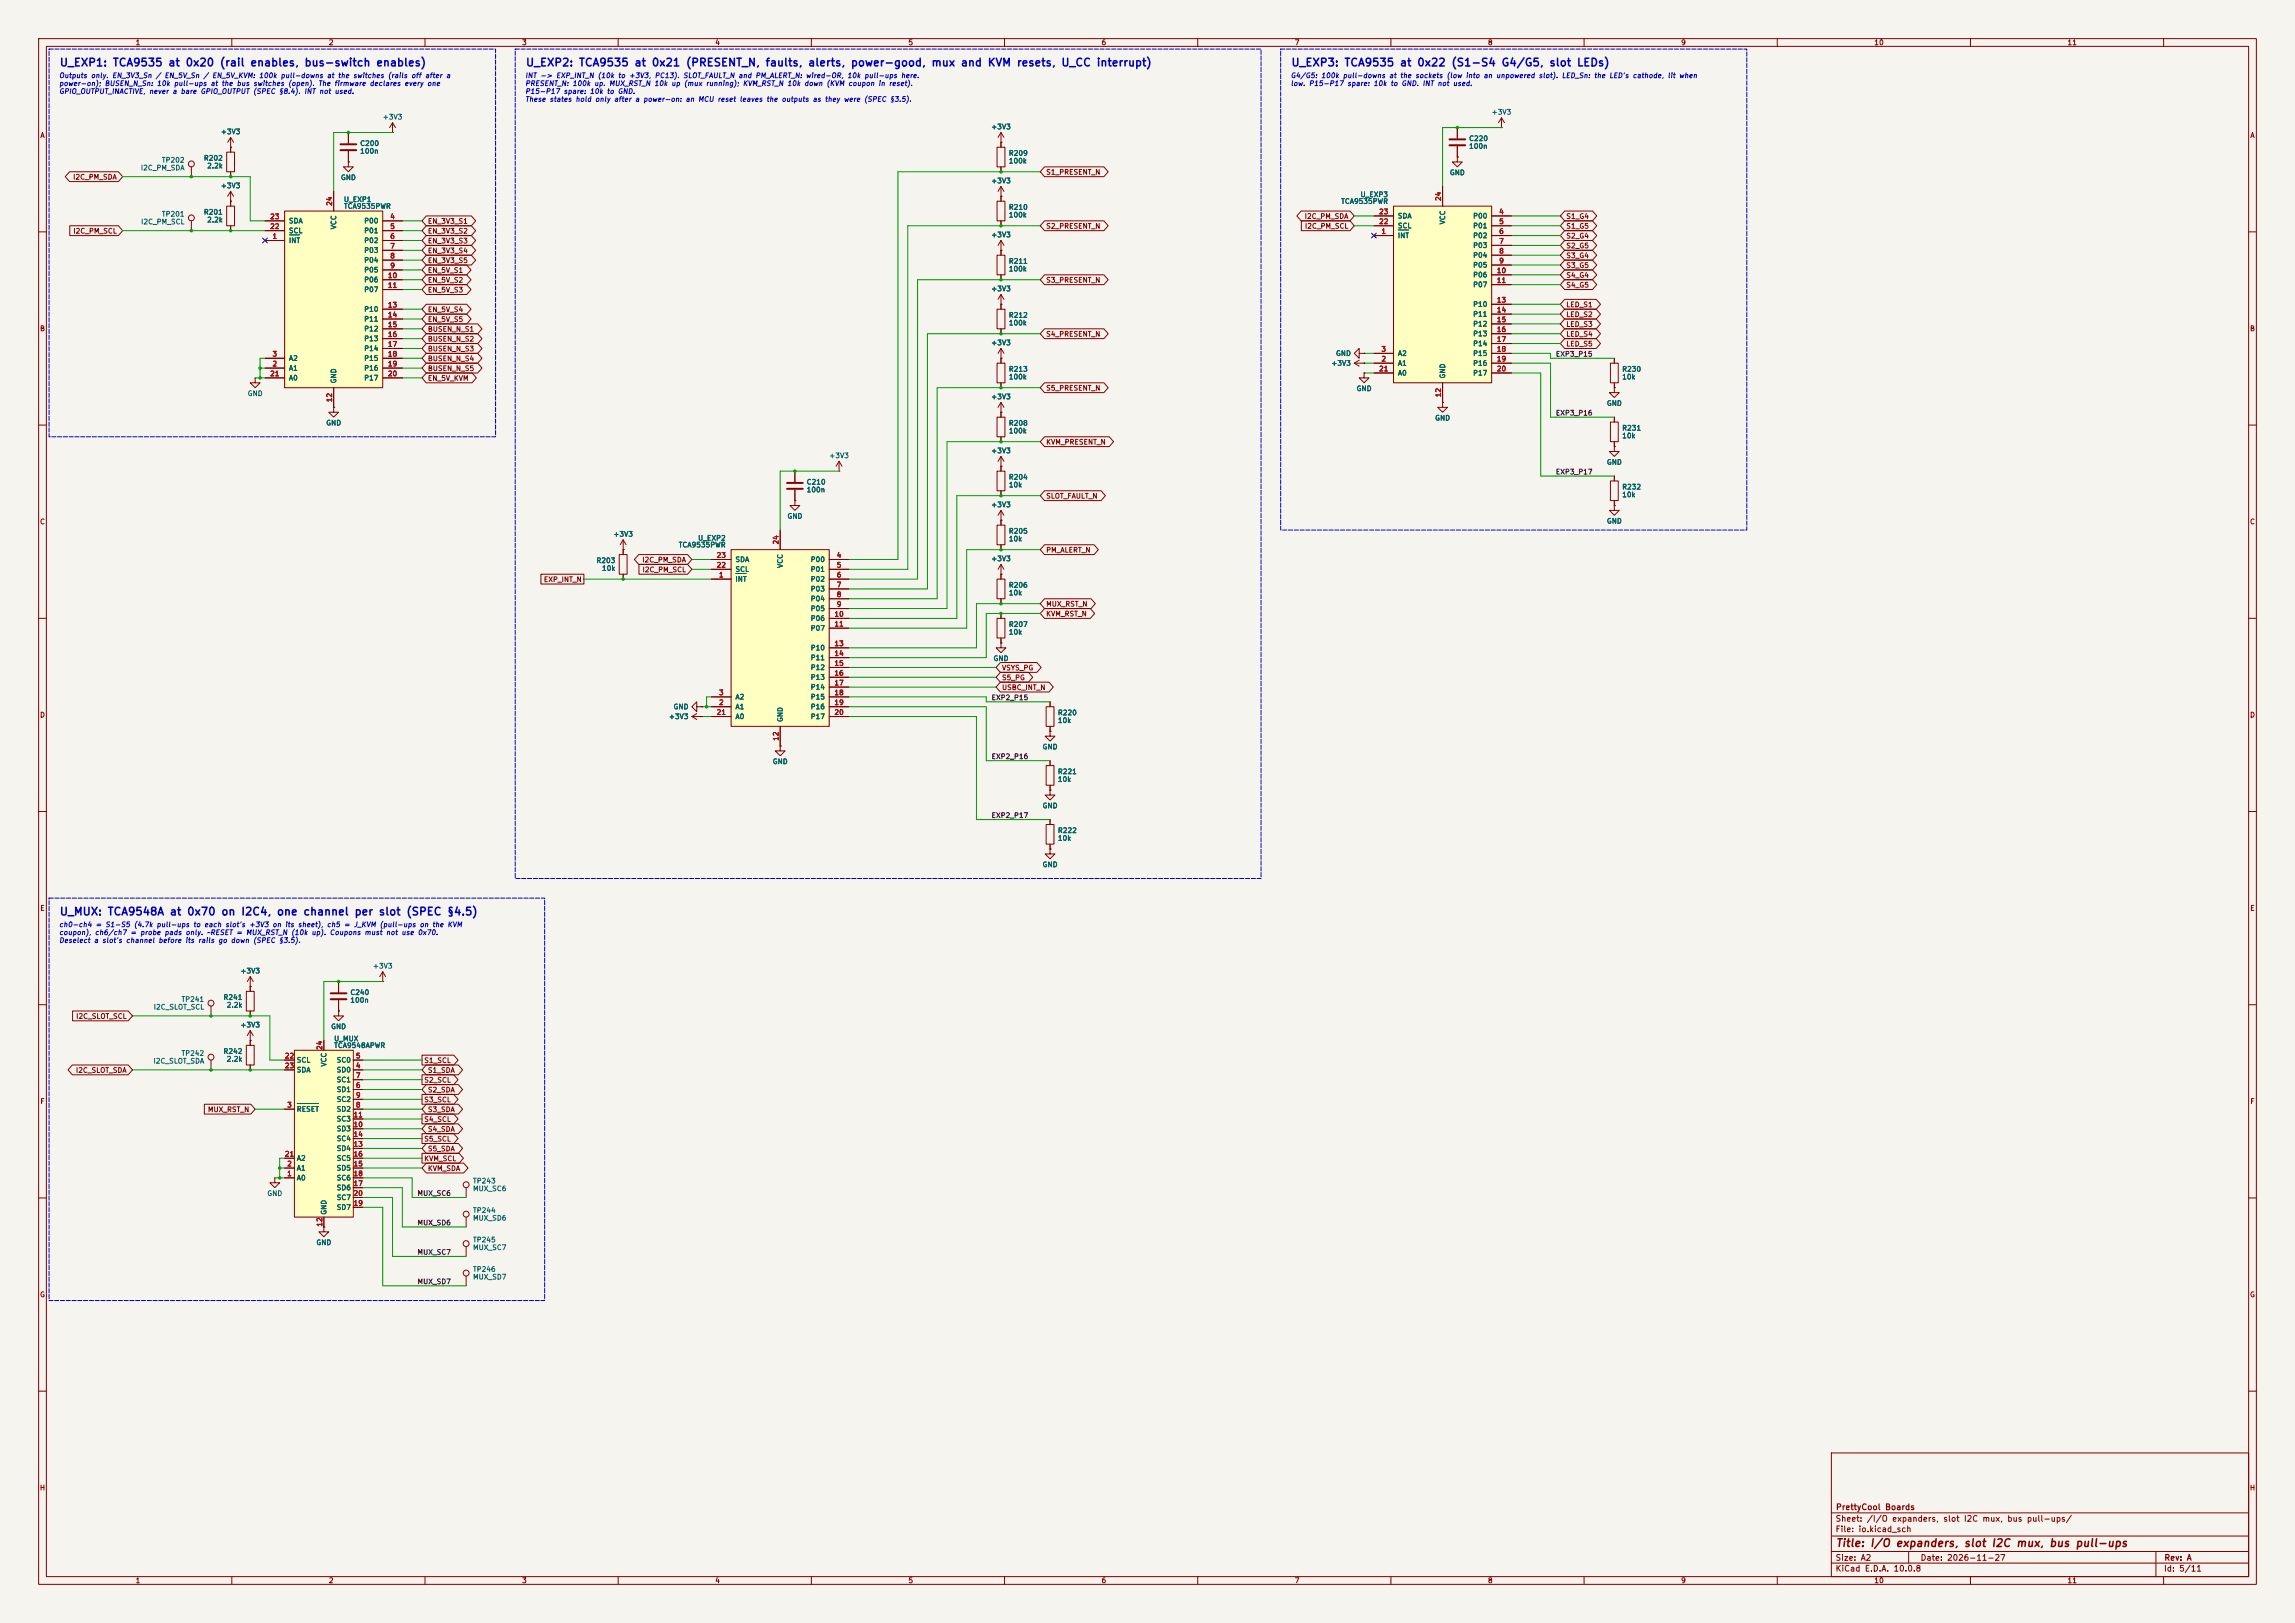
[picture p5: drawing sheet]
<svg xmlns="http://www.w3.org/2000/svg" width="594mm" height="420mm" viewBox="0 0 594 420" stroke-linecap="round" stroke-linejoin="round" font-family="sans-serif">
<defs><g id="words">
<g font-size="2" fill="#0000c2">
<text x="15.3" y="17.7">U_EXP1: TCA9535 at 0x20 (rail enables, bus-switch enables)</text>
<text x="136" y="17.7">U_EXP2: TCA9535 at 0x21 (PRESENT_N, faults, alerts, power-good, mux and KVM resets, U_CC interrupt)</text>
<text x="334.1" y="17.7">U_EXP3: TCA9535 at 0x22 (S1-S4 G4/G5, slot LEDs)</text>
<text x="15.3" y="237.4">U_MUX: TCA9548A at 0x70 on I2C4, one channel per slot (SPEC §4.5)</text>
</g>
<text font-size="2" fill="#840000" x="475" y="400.8">Title: I/O expanders, slot I2C mux, bus pull-ups</text>
<g font-size="1.5" fill="#840000">
<text x="475" y="394.1">Sheet: /I/O expanders, slot I2C mux, bus pull-ups/</text>
<text x="475.1" y="391.1">PrettyCool Boards</text>
<text x="475" y="396.8">File: io.kicad_sch</text>
<text x="475" y="407">KiCad E.D.A. 10.0.8</text>
<text x="475" y="404.2">Size: A2</text>
<text x="497" y="404.2">Date: 2026-11-27</text>
<text x="560" y="407">Id: 5/11</text>
<text x="560.1" y="404.2">Rev: A</text>
</g>
<g font-size="1.3" fill="#840000">
<text x="35" y="12">1</text>
<text x="85" y="12">2</text>
<text x="135" y="12">3</text>
<text x="185" y="12">4</text>
<text x="235" y="12">5</text>
<text x="285" y="12">6</text>
<text x="335" y="12">7</text>
<text x="385" y="12">8</text>
<text x="435" y="12">9</text>
<text x="485" y="12">10</text>
<text x="535" y="12">11</text>
<text x="10.3" y="36">A</text>
<text x="582.3" y="36">A</text>
<text x="18.8" y="46.8">I2C_PM_SDA</text>
<text x="270.6" y="45.5">S1_PRESENT_N</text>
<text x="110.6" y="58.2">EN_3V3_S1</text>
<text x="270.6" y="59.5">S2_PRESENT_N</text>
<text x="337.6" y="56.9">I2C_PM_SDA</text>
<text x="337.6" y="59.5">I2C_PM_SCL</text>
<text x="405.3" y="59.5">S1_G5</text>
<text x="405.3" y="56.9">S1_G4</text>
<text x="18.8" y="60.7">I2C_PM_SCL</text>
<text x="110.6" y="60.7">EN_3V3_S2</text>
<text x="110.6" y="63.3">EN_3V3_S3</text>
<text x="110.6" y="65.8">EN_3V3_S4</text>
<text x="405.3" y="64.6">S2_G5</text>
<text x="405.3" y="62">S2_G4</text>
<text x="110.6" y="68.4">EN_3V3_S5</text>
<text x="110.6" y="70.9">EN_5V_S1</text>
<text x="405.3" y="67.1">S3_G4</text>
<text x="405.3" y="69.6">S3_G5</text>
<text x="110.6" y="73.4">EN_5V_S2</text>
<text x="110.6" y="76">EN_5V_S3</text>
<text x="270.6" y="73.4">S3_PRESENT_N</text>
<text x="405.3" y="72.2">S4_G4</text>
<text x="405.3" y="74.7">S4_G5</text>
<text x="110.6" y="83.6">EN_5V_S5</text>
<text x="110.6" y="81.1">EN_5V_S4</text>
<text x="405.3" y="79.8">LED_S1</text>
<text x="405.3" y="82.3">LED_S2</text>
<text x="10.2" y="86">B</text>
<text x="110.6" y="88.7">BUSEN_N_S2</text>
<text x="110.6" y="86.1">BUSEN_N_S1</text>
<text x="270.6" y="87.4">S4_PRESENT_N</text>
<text x="405.3" y="84.9">LED_S3</text>
<text x="405.3" y="87.4">LED_S4</text>
<text x="405.3" y="90">LED_S5</text>
<text x="582.2" y="86">B</text>
<text x="110.6" y="93.8">BUSEN_N_S4</text>
<text x="110.6" y="91.2">BUSEN_N_S3</text>
<text x="110.6" y="98.8">EN_5V_KVM</text>
<text x="110.6" y="96.3">BUSEN_N_S5</text>
<text x="270.6" y="101.4">S5_PRESENT_N</text>
<text x="270.6" y="115.4">KVM_PRESENT_N</text>
<text x="270.6" y="129.3">SLOT_FAULT_N</text>
<text x="10.2" y="136">C</text>
<text x="582.2" y="136">C</text>
<text x="270.6" y="143.3">PM_ALERT_N</text>
<text x="166.1" y="145.8">I2C_PM_SDA</text>
<text x="166.2" y="148.4">I2C_PM_SCL</text>
<text x="140.6" y="150.9">EXP_INT_N</text>
<text x="270.6" y="159.8">KVM_RST_N</text>
<text x="270.6" y="157.3">MUX_RST_N</text>
<text x="259.2" y="173.8">VSYS_PG</text>
<text x="259.2" y="178.9">USBC_INT_N</text>
<text x="259.2" y="176.3">S5_PG</text>
<text x="10.2" y="186">D</text>
<text x="582.2" y="186">D</text>
<text x="10.3" y="236">E</text>
<text x="582.3" y="236">E</text>
<text x="19.6" y="263.9">I2C_SLOT_SCL</text>
<text x="109.7" y="275.4">S1_SCL</text>
<text x="19.5" y="277.9">I2C_SLOT_SDA</text>
<text x="109.7" y="280.5">S2_SCL</text>
<text x="110.6" y="277.9">S1_SDA</text>
<text x="10.3" y="286">F</text>
<text x="109.7" y="285.5">S3_SCL</text>
<text x="110.6" y="283">S2_SDA</text>
<text x="582.3" y="286">F</text>
<text x="53.7" y="288.1">MUX_RST_N</text>
<text x="109.7" y="290.6">S4_SCL</text>
<text x="110.6" y="293.2">S4_SDA</text>
<text x="110.6" y="288.1">S3_SDA</text>
<text x="109.7" y="295.7">S5_SCL</text>
<text x="110.6" y="298.2">S5_SDA</text>
<text x="109.7" y="300.8">KVM_SCL</text>
<text x="110.6" y="303.3">KVM_SDA</text>
<text x="10.2" y="336">G</text>
<text x="582.2" y="336">G</text>
<text x="10.2" y="386">H</text>
<text x="582.2" y="386">H</text>
<text x="35" y="410">1</text>
<text x="85" y="410">2</text>
<text x="135" y="410">3</text>
<text x="185" y="410">4</text>
<text x="235" y="410">5</text>
<text x="285" y="410">6</text>
<text x="335" y="410">7</text>
<text x="385" y="410">8</text>
<text x="435" y="410">9</text>
<text x="485" y="410">10</text>
<text x="535" y="410">11</text>
</g>
<g font-size="1.3" fill="#0000c2">
<text x="15.2" y="20.5">Outputs only.</text>
<text x="15.2" y="22.6">power-on); BUSEN_N_Sn: 10k pull-ups at the bus switches (open).</text>
<text x="28.9" y="20.5">EN_3V3_Sn / EN_5V_Sn / EN_5V_KVM: 100k pull-downs at the switches (rails off after a</text>
<text x="82.2" y="22.6">The firmware declares every one</text>
<text x="135.8" y="20.5">INT -&gt; EXP_INT_N (10k to +3V3,</text>
<text x="135.8" y="22.6">PRESENT_N: 100k up.</text>
<text x="157.5" y="22.6">MUX_RST_N 10k up (mux running); KVM_RST_N 10k down (KVM coupon in reset).</text>
<text x="169.3" y="20.5">PC13).</text>
<text x="176.7" y="20.5">SLOT_FAULT_N and PM_ALERT_N: wired-OR,</text>
<text x="219.1" y="20.5">10k pull-ups here.</text>
<text x="333.9" y="20.5">G4/G5: 100k pull-downs at the sockets (low into an unpowered slot).</text>
<text x="333.9" y="22.6">low.</text>
<text x="338.6" y="22.6">P15-P17 spare: 10k to GND.</text>
<text x="368" y="22.6">INT not used.</text>
<text x="404.1" y="20.5">LED_Sn: the LED's cathode,</text>
<text x="431.5" y="20.5">lit when</text>
<text x="15.2" y="24.6">GPIO_OUTPUT_INACTIVE,</text>
<text x="38.4" y="24.6">never a bare GPIO_OUTPUT (SPEC §8.4).</text>
<text x="78.6" y="24.6">INT not used.</text>
<text x="135.8" y="24.6">P15-P17 spare: 10k to GND.</text>
<text x="135.8" y="26.6">These states hold only after a power-on: an MCU reset leaves the outputs as they were (SPEC §3.5).</text>
<text x="15.2" y="240.2">ch0-ch4 = S1-S5 (4.7k pull-ups to each slot's +3V3 on its sheet),</text>
<text x="15.2" y="242.3">coupon),</text>
<text x="15.2" y="244.3">Deselect a slot's channel before its rails go down (SPEC §3.5).</text>
<text x="24.4" y="242.3">ch6/ch7 = probe pads only.</text>
<text x="53.4" y="242.3">~RESET = MUX_RST_N (10k up).</text>
<text x="84.5" y="240.2">ch5 = J_KVM (pull-ups on the KVM</text>
<text x="85.2" y="242.3">Coupons must not use 0x70.</text>
</g>
<g font-size="1.3" fill="#006464">
<text x="386" y="30">+3V3</text>
<text x="57" y="35">+3V3</text>
<text x="98.9" y="31.2">+3V3</text>
<text x="256.4" y="33.8">+3V3</text>
<text x="52.6" y="41.9">R202</text>
<text x="93.1" y="38.1">C200</text>
<text x="93.1" y="40.1">100n</text>
<text x="261" y="40.6">R209</text>
<text x="380.1" y="36.8">C220</text>
<text x="380.1" y="38.8">100n</text>
<text x="36.3" y="44.4">I2C_PM_SDA</text>
<text x="41.8" y="42.4">TP202</text>
<text x="53.5" y="43.9">2.2k</text>
<text x="88.1" y="46.9">GND</text>
<text x="256.4" y="47.7">+3V3</text>
<text x="261" y="42.6">100k</text>
<text x="375.1" y="45.6">GND</text>
<text x="57" y="49">+3V3</text>
<text x="88.9" y="52.6">U_EXP1</text>
<text x="347" y="53.1">TCA9535PWR</text>
<text x="352" y="51.3">U_EXP3</text>
<text x="36.4" y="58.4">I2C_PM_SCL</text>
<text x="41.8" y="56.4">TP201</text>
<text x="52.6" y="55.8">R201</text>
<text x="53.5" y="57.8">2.2k</text>
<text x="74.6" y="58.1">SDA</text>
<text x="87.3" y="59.5" transform="rotate(-90 87.3 59.5)">VCC</text>
<text x="88.9" y="54.3">TCA9535PWR</text>
<text x="94.1" y="58.1">P00</text>
<text x="261" y="54.6">R210</text>
<text x="261" y="56.6">100k</text>
<text x="361.7" y="59.4">SCL</text>
<text x="361.7" y="56.8">SDA</text>
<text x="374.3" y="58.2" transform="rotate(-90 374.3 58.2)">VCC</text>
<text x="381.1" y="56.8">P00</text>
<text x="381.1" y="59.4">P01</text>
<text x="74.6" y="63.2">INT</text>
<text x="74.6" y="60.7">SCL</text>
<text x="94.1" y="60.7">P01</text>
<text x="94.1" y="63.2">P02</text>
<text x="94.1" y="65.7">P03</text>
<text x="256.4" y="61.7">+3V3</text>
<text x="361.7" y="61.9">INT</text>
<text x="381.1" y="61.9">P02</text>
<text x="381.1" y="64.5">P03</text>
<text x="94.1" y="68.3">P04</text>
<text x="94.1" y="70.8">P05</text>
<text x="261" y="68.5">R211</text>
<text x="261" y="70.5">100k</text>
<text x="381.1" y="67">P04</text>
<text x="381.1" y="69.5">P05</text>
<text x="94.1" y="73.4">P06</text>
<text x="94.1" y="75.9">P07</text>
<text x="256.4" y="75.7">+3V3</text>
<text x="381.1" y="72.1">P06</text>
<text x="381.1" y="74.6">P07</text>
<text x="94.1" y="81">P10</text>
<text x="94.1" y="83.5">P11</text>
<text x="261" y="82.5">R212</text>
<text x="381.1" y="79.7">P10</text>
<text x="381.1" y="82.2">P11</text>
<text x="94.1" y="86.1">P12</text>
<text x="94.1" y="88.6">P13</text>
<text x="256.4" y="89.6">+3V3</text>
<text x="261" y="84.5">100k</text>
<text x="381.1" y="84.8">P12</text>
<text x="381.1" y="87.3">P13</text>
<text x="381.1" y="89.9">P14</text>
<text x="74.6" y="93.7">A2</text>
<text x="94.1" y="91.1">P14</text>
<text x="94.1" y="93.7">P15</text>
<text x="344.4" y="94.9">+3V3</text>
<text x="345.7" y="92.4">GND</text>
<text x="361.7" y="94.9">A1</text>
<text x="361.7" y="92.4">A2</text>
<text x="381.1" y="92.4">P15</text>
<text x="381.1" y="94.9">P16</text>
<text x="74.6" y="96.2">A1</text>
<text x="74.6" y="98.8">A0</text>
<text x="87.3" y="99.3" transform="rotate(-90 87.3 99.3)">GND</text>
<text x="94.1" y="96.2">P16</text>
<text x="94.1" y="98.8">P17</text>
<text x="261" y="96.5">R213</text>
<text x="261" y="98.5">100k</text>
<text x="351" y="101.5">GND</text>
<text x="361.7" y="97.5">A0</text>
<text x="374.3" y="98.1" transform="rotate(-90 374.3 98.1)">GND</text>
<text x="381.1" y="97.5">P17</text>
<text x="419.7" y="96.5">R230</text>
<text x="419.7" y="98.5">10k</text>
<text x="64" y="102.8">GND</text>
<text x="256.4" y="103.6">+3V3</text>
<text x="415.8" y="105.3">GND</text>
<text x="84.3" y="110.4">GND</text>
<text x="261" y="110.5">R208</text>
<text x="261" y="112.5">100k</text>
<text x="371.3" y="109.1">GND</text>
<text x="419.7" y="111.7">R231</text>
<text x="419.7" y="113.7">10k</text>
<text x="214.5" y="118.9">+3V3</text>
<text x="256.4" y="117.6">+3V3</text>
<text x="208.7" y="125.7">C210</text>
<text x="261" y="124.4">R204</text>
<text x="415.8" y="120.6">GND</text>
<text x="208.7" y="127.7">100n</text>
<text x="256.4" y="131.6">+3V3</text>
<text x="261" y="126.4">10k</text>
<text x="419.7" y="127">R232</text>
<text x="419.7" y="129">10k</text>
<text x="203.7" y="134.5">GND</text>
<text x="415.8" y="135.8">GND</text>
<text x="158.6" y="139.2">+3V3</text>
<text x="175.5" y="142">TCA9535PWR</text>
<text x="180.6" y="140.2">U_EXP2</text>
<text x="261" y="138.4">R205</text>
<text x="261" y="140.4">10k</text>
<text x="154.2" y="146">R203</text>
<text x="155.7" y="148">10k</text>
<text x="190.2" y="148.3">SCL</text>
<text x="190.2" y="145.7">SDA</text>
<text x="202.9" y="147.1" transform="rotate(-90 202.9 147.1)">VCC</text>
<text x="209.7" y="145.7">P00</text>
<text x="209.7" y="148.3">P01</text>
<text x="256.4" y="145.5">+3V3</text>
<text x="190.2" y="150.8">INT</text>
<text x="209.7" y="150.8">P02</text>
<text x="209.7" y="153.4">P03</text>
<text x="209.7" y="155.9">P04</text>
<text x="261" y="152.4">R206</text>
<text x="261" y="154.4">10k</text>
<text x="209.7" y="158.4">P05</text>
<text x="209.7" y="161">P06</text>
<text x="209.7" y="163.5">P07</text>
<text x="261" y="162.5">R207</text>
<text x="261" y="164.5">10k</text>
<text x="209.7" y="168.6">P10</text>
<text x="209.7" y="171.1">P11</text>
<text x="209.7" y="173.7">P12</text>
<text x="257" y="171.4">GND</text>
<text x="209.7" y="176.2">P13</text>
<text x="209.7" y="178.8">P14</text>
<text x="174.2" y="183.8">GND</text>
<text x="190.2" y="183.8">A1</text>
<text x="190.2" y="181.3">A2</text>
<text x="209.7" y="181.3">P15</text>
<text x="209.7" y="183.8">P16</text>
<text x="273.7" y="185.4">R220</text>
<text x="173" y="186.4">+3V3</text>
<text x="190.2" y="186.4">A0</text>
<text x="202.9" y="187" transform="rotate(-90 202.9 187)">GND</text>
<text x="209.7" y="186.4">P17</text>
<text x="273.7" y="187.4">10k</text>
<text x="269.7" y="194.2">GND</text>
<text x="199.9" y="198">GND</text>
<text x="273.7" y="200.6">R221</text>
<text x="273.7" y="202.6">10k</text>
<text x="269.7" y="209.5">GND</text>
<text x="273.7" y="215.9">R222</text>
<text x="273.7" y="217.9">10k</text>
<text x="269.7" y="224.7">GND</text>
<text x="96.4" y="250.9">+3V3</text>
<text x="62.1" y="252.2">+3V3</text>
<text x="90.5" y="257.8">C240</text>
<text x="39.6" y="261.6">I2C_SLOT_SCL</text>
<text x="46.8" y="259.6">TP241</text>
<text x="57.7" y="259">R241</text>
<text x="58.6" y="261">2.2k</text>
<text x="90.5" y="259.8">100n</text>
<text x="62.1" y="266.2">+3V3</text>
<text x="85.6" y="266.6">GND</text>
<text x="86.3" y="269.7">U_MUX</text>
<text x="39.6" y="275.5">I2C_SLOT_SDA</text>
<text x="46.8" y="273.5">TP242</text>
<text x="57.7" y="273">R242</text>
<text x="58.6" y="275">2.2k</text>
<text x="76.7" y="275.3">SCL</text>
<text x="86.3" y="271.5">TCA9548APWR</text>
<text x="87" y="275.3">SC0</text>
<text x="76.7" y="277.8">SDA</text>
<text x="84.8" y="276.1" transform="rotate(-90 84.8 276.1)">VCC</text>
<text x="87" y="277.8">SD0</text>
<text x="87" y="280.4">SC1</text>
<text x="76.7" y="288">RESET</text>
<text x="87" y="282.9">SD1</text>
<text x="87" y="288">SD2</text>
<text x="87" y="285.4">SC2</text>
<text x="87" y="293.1">SD3</text>
<text x="87" y="290.5">SC3</text>
<text x="87" y="298.1">SD4</text>
<text x="87" y="295.6">SC4</text>
<text x="76.7" y="305.8">A0</text>
<text x="76.7" y="303.2">A1</text>
<text x="76.7" y="300.7">A2</text>
<text x="87" y="303.2">SD5</text>
<text x="87" y="300.7">SC5</text>
<text x="87" y="305.8">SC6</text>
<text x="69.1" y="309.8">GND</text>
<text x="87" y="308.3">SD6</text>
<text x="87" y="310.8">SC7</text>
<text x="122.3" y="306.5">TP243</text>
<text x="122.3" y="308.5">MUX_SC6</text>
<text x="84.8" y="314.5" transform="rotate(-90 84.8 314.5)">GND</text>
<text x="87" y="313.4">SD7</text>
<text x="122.3" y="314.2">TP244</text>
<text x="122.3" y="316.2">MUX_SD6</text>
<text x="81.8" y="322.5">GND</text>
<text x="122.3" y="321.8">TP245</text>
<text x="122.3" y="323.8">MUX_SC7</text>
<text x="122.3" y="329.4">TP246</text>
<text x="122.3" y="331.4">MUX_SD7</text>
</g>
<g font-size="1.3" fill="#a90000">
<text x="86.2" y="53.4" transform="rotate(-90 86.2 53.4)">24</text>
<text x="373.2" y="52.1" transform="rotate(-90 373.2 52.1)">24</text>
<text x="69.8" y="59.6">22</text>
<text x="69.8" y="57">23</text>
<text x="100.9" y="57">4</text>
<text x="100.9" y="59.6">5</text>
<text x="356.8" y="58.3">22</text>
<text x="356.8" y="55.7">23</text>
<text x="387.9" y="55.7">4</text>
<text x="387.9" y="58.3">5</text>
<text x="70.4" y="62.1">1</text>
<text x="100.9" y="62.1">6</text>
<text x="100.9" y="64.6">7</text>
<text x="357.4" y="60.8">1</text>
<text x="387.9" y="60.8">6</text>
<text x="387.9" y="63.4">7</text>
<text x="387.9" y="65.9">8</text>
<text x="100.9" y="67.2">8</text>
<text x="100.9" y="69.7">9</text>
<text x="387.3" y="71">10</text>
<text x="387.9" y="68.4">9</text>
<text x="100.3" y="72.3">10</text>
<text x="100.3" y="74.8">11</text>
<text x="387.3" y="73.5">11</text>
<text x="100.3" y="79.9">13</text>
<text x="100.3" y="82.4">14</text>
<text x="387.3" y="78.6">13</text>
<text x="387.3" y="81.1">14</text>
<text x="387.3" y="83.7">15</text>
<text x="100.3" y="85">15</text>
<text x="100.3" y="87.5">16</text>
<text x="387.3" y="86.2">16</text>
<text x="387.3" y="88.8">17</text>
<text x="70.4" y="95.1">2</text>
<text x="70.4" y="92.6">3</text>
<text x="100.3" y="90">17</text>
<text x="100.3" y="92.6">18</text>
<text x="100.3" y="95.1">19</text>
<text x="357.4" y="93.8">2</text>
<text x="357.4" y="91.3">3</text>
<text x="387.3" y="91.3">18</text>
<text x="387.3" y="93.8">19</text>
<text x="69.8" y="97.7">21</text>
<text x="100.3" y="97.7">20</text>
<text x="356.8" y="96.4">21</text>
<text x="387.3" y="96.4">20</text>
<text x="86.2" y="104.2" transform="rotate(-90 86.2 104.2)">12</text>
<text x="373.2" y="102.9" transform="rotate(-90 373.2 102.9)">12</text>
<text x="201.8" y="141" transform="rotate(-90 201.8 141)">24</text>
<text x="185.4" y="147.2">22</text>
<text x="185.4" y="144.6">23</text>
<text x="186" y="149.7">1</text>
<text x="216.4" y="144.6">4</text>
<text x="216.4" y="147.2">5</text>
<text x="216.4" y="149.7">6</text>
<text x="216.4" y="152.3">7</text>
<text x="216.4" y="154.8">8</text>
<text x="215.8" y="159.9">10</text>
<text x="216.4" y="157.3">9</text>
<text x="215.8" y="162.4">11</text>
<text x="215.8" y="167.5">13</text>
<text x="215.8" y="170">14</text>
<text x="215.8" y="172.6">15</text>
<text x="215.8" y="175.1">16</text>
<text x="215.8" y="177.7">17</text>
<text x="185.4" y="185.3">21</text>
<text x="186" y="182.7">2</text>
<text x="186" y="180.2">3</text>
<text x="215.8" y="180.2">18</text>
<text x="215.8" y="182.7">19</text>
<text x="215.8" y="185.3">20</text>
<text x="201.8" y="191.8" transform="rotate(-90 201.8 191.8)">12</text>
<text x="73.6" y="274.2">22</text>
<text x="83.7" y="271.8" transform="rotate(-90 83.7 271.8)">24</text>
<text x="92" y="274.2">5</text>
<text x="73.6" y="276.7">23</text>
<text x="92" y="276.7">4</text>
<text x="92" y="281.8">6</text>
<text x="92" y="279.3">7</text>
<text x="74.2" y="286.9">3</text>
<text x="92" y="286.9">8</text>
<text x="92" y="284.3">9</text>
<text x="91.4" y="292">10</text>
<text x="91.4" y="289.4">11</text>
<text x="73.6" y="299.6">21</text>
<text x="91.4" y="297">13</text>
<text x="91.4" y="294.5">14</text>
<text x="91.4" y="299.6">16</text>
<text x="74.2" y="304.7">1</text>
<text x="74.2" y="302.1">2</text>
<text x="91.4" y="302.1">15</text>
<text x="91.4" y="304.7">18</text>
<text x="91.4" y="307.2">17</text>
<text x="91.4" y="309.7">20</text>
<text x="83.7" y="317.6" transform="rotate(-90 83.7 317.6)">12</text>
<text x="91.4" y="312.3">19</text>
</g>
<g font-size="1.3" fill="#0f0f0f">
<text x="402.6" y="92.6">EXP3_P15</text>
<text x="402.6" y="107.8">EXP3_P16</text>
<text x="402.6" y="123.1">EXP3_P17</text>
<text x="256.5" y="181.5">EXP2_P15</text>
<text x="256.5" y="196.7">EXP2_P16</text>
<text x="256.5" y="212">EXP2_P17</text>
<text x="107.9" y="309.8">MUX_SC6</text>
<text x="107.9" y="317.4">MUX_SD6</text>
<text x="107.9" y="325">MUX_SC7</text>
<text x="107.9" y="332.6">MUX_SD7</text>
</g>
</g></defs>
<path d="M0 0h594v420h-594z" fill="#f5f4ef" stroke="#f5f4ef" stroke-width=".26"/>
<g fill="none" stroke="#840000" stroke-width=".26">
<path d="M10 10h574v400h-574zM12 12h570v396h-570zM60 10v2M110 10v2M160 10v2M210 10v2M260 10v2M310 10v2M360 10v2M410 10v2M460 10v2M510 10v2"/>
<path d="M560 10v2M58.7 39.4h2v5.1h-2zM59.7 38.1h.1M59.7 35.6v3.8M59.7 35.6l-.8 1.2M59.7 35.6l.8 1.2M90.2 34.3v2.8M90.2 39.1v2.8M49.5 43.2v2.5M49.5 57.2v2.5M59.7 52.1h.1M59.7 44.5v1.2"/>
<path d="M59.7 49.5v2.6M59.7 49.5l-.8 1.3M59.7 49.5l.8 1.3M90.2 41.9v1.3h1.2l-1.2 1.3-1.3-1.3h1.3M90.2 41.9h.1M10 60h2M259.1 78.7v1.3M582 60h2M66 97.8v1.3h1.3l-1.3 1.2-1.2-1.2h1.2M66 97.8h.1M258.1 80h2v5.1h-2zM258.1 94h2v5.1h-2z"/>
<path d="M259.1 85.1v1.3M259.1 92.7v1.3M259.1 99.1v1.2M10 110h2M217.2 119.4l-.8 1.3M217.2 119.4l.7 1.3M217.2 119.4v2.5M582 110h2M161.3 139.7v3.8M161.3 139.7l-.8 1.3M161.3 139.7l.8 1.3M205.7 121.9v2.8"/>
<path d="M205.7 126.7v2.8M217.2 121.9h.1M258.1 121.9h2v5.1h-2zM258.1 135.9h2v5.1h-2zM259.1 134.6h.1M259.1 120.7v1.2M259.1 127v1.3M259.1 132.1v3.8M259.1 132.1l-.8 1.3M259.1 132.1l.7 1.3M160.3 143.5h2v5.1h-2zM161.3 142.2h.1"/>
<path d="M161.3 148.6v1.3M259.1 141v1.2M259.1 158.8v1.2M10 160h2M258.1 160h2v5.1h-2zM259.1 166.4v1.2h1.2l-1.2 1.3-1.3-1.3h1.3M259.1 166.4h.1M259.1 165.1v1.3M582 160h2M10 210h2M270.8 213.4h2v5h-2zM271.8 219.7v1.3h1.2l-1.2 1.3-1.3-1.3h1.3"/>
<path d="M271.8 219.7h.1M271.8 212.1v1.3M271.8 218.4v1.3M582 210h2M63.8 256.5h2v5.1h-2zM64.8 255.3v1.2M10 260h2M54.6 260.4v2.5M54.6 274.3v2.6M63.8 270.5h2v5.1h-2zM64.8 269.2h.1M64.8 261.6v1.3"/>
<path d="M64.8 266.7v3.8M64.8 275.6v1.3M64.8 266.7l-.8 1.3M64.8 266.7l.7 1.3M582 260h2M10 310h2M582 310h2M10 360h2M474 376h108v32h-108zM582 360h2M474 397.5h108M474 391.5h108"/>
<path d="M60 408v2M110 408v2M160 408v2M210 408v2M260 408v2M310 408v2M360 408v2M410 408v2M460 408v2M474 404.5h108M474 401.5h108M494 401.5v3"/>
<path d="M510 408v2M558 401.5v6.5M560 408v2"/>
<circle cx="49.5" cy="56.4" r=".76"/>
<circle cx="49.5" cy="42.4" r=".76"/>
<circle cx="54.6" cy="259.6" r=".76"/>
<circle cx="54.6" cy="273.6" r=".76"/>
</g>
<path d="M88.1 37.3h4.1M88.1 38.9h4.1M203.7 125h4.1M203.7 126.5h4.1" fill="none" stroke="#840000" stroke-width=".51"/>
<path d="M189.2 142.2h25.4v45.8h-25.4z" fill="#ffffc2"/>
<g fill="none" stroke="#840000" stroke-width=".26">
<path d="M101.6 34.3h.1M101.6 31.8l-.8 1.2M101.6 31.8l.8 1.2M101.6 31.8v2.5M258.1 38.1h2v5.1h-2zM259.1 36.8h.1M259.1 34.3v3.8M259.1 34.3l-.8 1.3M259.1 34.3l.7 1.3M58.7 53.3h2v5.1h-2zM59.7 52.1v1.2M59.7 58.4v1.3"/>
<path d="M258.1 52.1h2v5.1h-2zM259.1 50.8h.1M259.1 43.2v1.3M259.1 48.3v3.8M259.1 57.2v1.2M259.1 48.3l-.8 1.2M259.1 48.3l.7 1.2M258.1 66h2v5.1h-2zM259.1 64.8h.1M259.1 78.7h.1M259.1 62.2v3.8M259.1 71.1v1.3"/>
<path d="M259.1 76.2v2.5M259.1 62.2l-.8 1.3M259.1 62.2l.7 1.3M259.1 76.2l-.8 1.3M259.1 76.2l.7 1.3M259.1 92.7h.1M259.1 90.2v2.5M259.1 90.2l-.8 1.2M259.1 90.2l.7 1.2M258.1 108h2v5h-2zM259.1 106.7h.1M259.1 104.1v3.9"/>
<path d="M259.1 113v1.3M259.1 118.1v2.6M259.1 118.1l-.8 1.3M259.1 118.1l.7 1.3M259.1 104.1l-.8 1.3M259.1 104.1l.7 1.3M201.9 137.2v5M205.7 129.5v1.3h1.3l-1.3 1.3-1.2-1.3h1.2M205.7 129.5h.1M259.1 120.7h.1M184.1 149.9h5.1M184.1 144.8h5.1"/>
<path d="M184.1 147.3h5.1M189.2 142.2h25.4v45.8h-25.4zM214.6 149.9h5.1M214.6 144.8h5.1M214.6 147.3h5.1M214.6 152.4h5.1M214.6 154.9h5.1M214.6 157.5h5.1M214.6 160h5.1M214.6 162.6h5.1M214.6 167.6h5.1M214.6 170.2h5.1"/>
<path d="M214.6 172.7h5.1M214.6 175.3h5.1M214.6 177.8h5.1M184.1 182.9h5.1M184.1 180.3h5.1M184.1 185.4h5.1M201.9 188v5M214.6 182.9h5.1M214.6 180.3h5.1M214.6 185.4h5.1"/>
</g>
<path d="M190.5 148.4h2.6" fill="none" stroke="#006464" stroke-width=".26"/>
<path d="M73.7 54.6h25.4v45.7h-25.4z" fill="#ffffc2"/>
<g fill="none" stroke="#840000" stroke-width=".26">
<path d="M68.6 57.2h5.1M68.6 59.7h5.1M73.7 54.6h25.4v45.7h-25.4zM86.4 49.5v5.1M99.1 57.2h5M99.1 59.7h5M68.6 62.2h5.1M99.1 62.2h5M99.1 64.8h5M99.1 67.3h5M99.1 69.9h5M99.1 72.4h5"/>
<path d="M99.1 74.9h5M68.6 95.3h5.1M68.6 92.7h5.1M68.6 97.8h5.1M99.1 95.3h5M99.1 92.7h5M99.1 80h5M99.1 82.6h5M99.1 85.1h5M99.1 87.6h5M99.1 90.2h5M99.1 97.8h5"/>
<path d="M350.5 94l1.3 .7M350.5 94h2.6M351.8 93.2l-1.3 .8M353.1 94h.1M86.4 105.4v1.3h1.2l-1.2 1.3-1.3-1.3h1.3M86.4 105.4h.1M86.4 100.3v5.1M271.8 189.2v1.3h1.2l-1.2 1.3-1.3-1.3h1.3M271.8 189.2h.1M271.8 204.5v1.2h1.2l-1.2 1.3-1.3-1.3h1.3M271.8 204.5h.1"/>
</g>
<path d="M74.9 60.8h2.7" fill="none" stroke="#006464" stroke-width=".26"/>
<path d="M360.7 53.3h25.4v45.8h-25.4z" fill="#ffffc2"/>
<g fill="none" stroke="#840000" stroke-width=".26">
<path d="M377.2 33v2.8M377.2 37.8v2.8M388.6 33h.1M388.6 30.5l-.7 1.3M388.6 30.5l.8 1.3M388.6 30.5v2.5M355.6 55.9h5.1M355.6 58.4h5.1M360.7 53.3h25.4v45.8h-25.4zM373.4 48.3v5M377.2 40.6v1.3h1.3l-1.3 1.3-1.3-1.3h1.3M377.2 40.6h.1"/>
<path d="M386.1 55.9h5.1M386.1 58.4h5.1M355.6 61h5.1M386.1 61h5.1M386.1 63.5h5.1M386.1 66h5.1M386.1 68.6h5.1M386.1 71.1h5.1M386.1 73.7h5.1M386.1 78.7h5.1M351.8 91.4v-1.2l-1.3 1.2 1.3 1.3v-1.3h1.3M353.1 96.5v1.3h1.2l-1.2 1.3-1.3-1.3h1.3"/>
<path d="M353.1 96.5h.1M353.1 91.4h.1M355.6 94h5.1M355.6 91.4h5.1M355.6 96.5h5.1M373.4 99.1v5M386.1 94h5.1M386.1 91.4h5.1M386.1 81.3h5.1M386.1 83.8h5.1M386.1 86.4h5.1M386.1 88.9h5.1"/>
<path d="M386.1 96.5h5.1M373.4 104.1v1.3h1.2l-1.2 1.3-1.3-1.3h1.3M373.4 104.1h.1M179.1 185.4l1.2 .8M179.1 185.4h2.5M180.3 184.7l-1.2 .7M181.6 185.4h.1M71.1 304.8v1.3h1.3l-1.3 1.2-1.3-1.2h1.3M71.1 304.8h.1"/>
</g>
<path d="M361.9 59.5h2.7" fill="none" stroke="#006464" stroke-width=".26"/>
<path d="M375.2 36.1h4M375.2 37.6h4" fill="none" stroke="#840000" stroke-width=".51"/>
<path d="M76.2 271.8h15.2v43.2h-15.2z" fill="#ffffc2"/>
<g fill="none" stroke="#840000" stroke-width=".26">
<path d="M59.7 38.1h.1M59.7 38.1v1.3M90.2 34.3v2.8M90.2 39.1v2.8M259.1 36.8h.1M259.1 36.8v1.3M377.2 33v2.8M377.2 37.8v2.8M18 44.4h12.6l1.1 1.3-1.1 1.3h-12.6l-1.1-1.3zM18.1 58.4h12.5l1.1 1.3-1.1 1.3h-12.5zM59.7 52.1h.1M59.7 44.5v1.2"/>
<path d="M59.7 52.1v1.2M59.7 58.4v1.3M68.6 57.2h5.1M68.6 59.7h5.1M86.4 49.5v5.1M90.2 41.9h.1M99.1 57.2h5M99.1 59.7h5M110.3 55.9h11.7l1.1 1.3-1.1 1.2h-11.7l-1.1-1.2zM110.3 58.4h11.7l1.1 1.3-1.1 1.3h-11.7l-1.1-1.3zM259.1 50.8h.1M259.1 43.2v1.3"/>
<path d="M259.1 50.8v1.3M259.1 57.2v1.2M270.4 43.2h15.3l1.1 1.3-1.1 1.2h-15.3l-1.2-1.2zM270.4 57.1h15.3l1.1 1.3-1.1 1.3h-15.3l-1.2-1.3zM336.8 54.6h12.6l1.1 1.3-1.1 1.3h-12.6l-1.1-1.3zM336.8 57.1h12.6l1.1 1.3-1.1 1.3h-12.6zM355.6 55.9h5.1M355.6 58.4h5.1M373.4 48.3v5M377.2 40.6h.1M386.1 55.9h5.1M386.1 58.4h5.1"/>
<path d="M405 57.1h7.2l1.1 1.3-1.1 1.3h-7.2l-1.1-1.3zM405 54.6h7.2l1.1 1.3-1.1 1.3h-7.2l-1.1-1.3zM405 59.7h7.2l1.1 1.3-1.1 1.2h-7.2l-1.1-1.2zM68.6 62.2h5.1M99.1 62.2h5M99.1 64.8h5M99.1 67.3h5M99.1 69.9h5M99.1 72.4h5M99.1 74.9h5M110.3 61h11.7l1.1 1.2-1.1 1.3h-11.7l-1.1-1.3zM110.3 66h11.7l1.1 1.3-1.1 1.3h-11.7l-1.1-1.3z"/>
<path d="M110.3 68.6h10.5l1.1 1.3-1.1 1.2h-10.5l-1.1-1.2zM110.3 71.1h10.5l1.1 1.3-1.1 1.3h-10.5l-1.1-1.3zM110.3 63.5h11.7l1.1 1.3-1.1 1.2h-11.7l-1.1-1.2zM110.3 78.7h10.5l1.1 1.3-1.1 1.3h-10.5l-1.1-1.3zM110.3 73.7h10.5l1.1 1.2-1.1 1.3h-10.5l-1.1-1.3zM259.1 78.7h.1M259.1 64.8h.1M259.1 64.8v1.2M259.1 71.1v1.3M259.1 78.7v1.3M270.4 71.1h15.3l1.1 1.3-1.1 1.3h-15.3l-1.2-1.3zM355.6 61h5.1"/>
<path d="M386.1 61h5.1M386.1 63.5h5.1M386.1 66h5.1M386.1 68.6h5.1M386.1 71.1h5.1M386.1 73.7h5.1M386.1 78.7h5.1M405 62.2h7.2l1.1 1.3-1.1 1.3h-7.2l-1.1-1.3zM405 64.8h7.2l1.1 1.2-1.1 1.3h-7.2l-1.1-1.3zM405 67.3h7.2l1.1 1.3-1.1 1.3h-7.2l-1.1-1.3zM405 69.8h7.2l1.1 1.3-1.1 1.3h-7.2l-1.1-1.3zM405 72.4h7.2l1.1 1.3-1.1 1.2h-7.2l-1.1-1.2z"/>
<path d="M405 77.5h8.1l1.2 1.2-1.2 1.3h-8.1l-1.1-1.3zM68.6 95.3h5.1M68.6 92.7h5.1M68.6 97.8h5.1M99.1 95.3h5M99.1 92.7h5M99.1 80h5M99.1 82.6h5M99.1 85.1h5M99.1 87.6h5M99.1 90.2h5M99.1 97.8h5"/>
<path d="M110.3 96.5h11.9l1.1 1.3-1.1 1.3h-11.9l-1.1-1.3zM110.3 94h13.3l1.2 1.3-1.2 1.2h-13.3l-1.1-1.2zM110.3 91.4h13.3l1.2 1.3-1.2 1.3h-13.3l-1.1-1.3zM110.3 88.9h13.3l1.2 1.3-1.2 1.2h-13.3l-1.1-1.2zM110.3 86.4h13.3l1.2 1.2-1.2 1.3h-13.3l-1.1-1.3zM110.3 83.8h13.3l1.2 1.3-1.2 1.3h-13.3l-1.1-1.3zM110.3 81.3h10.5l1.1 1.3-1.1 1.2h-10.5l-1.1-1.2zM259.1 92.7h.1M259.1 85.1v1.3M259.1 92.7v1.3M259.1 99.1v1.2M270.4 85.1h15.3l1.1 1.3-1.1 1.2h-15.3l-1.2-1.2z"/>
<path d="M270.4 99.1h15.3l1.1 1.2-1.1 1.3h-15.3l-1.2-1.3zM353.1 96.5h.1M353.1 91.4h.1M353.1 94h.1M355.6 94h5.1M355.6 91.4h5.1M355.6 96.5h5.1M373.4 99.1v5M386.1 94h5.1M386.1 91.4h5.1M386.1 81.3h5.1M386.1 83.8h5.1"/>
<path d="M386.1 86.4h5.1M386.1 88.9h5.1M386.1 96.5h5.1M405 80h8.1l1.2 1.3-1.2 1.3h-8.1l-1.1-1.3zM405 82.5h8.1l1.2 1.3-1.2 1.3h-8.1l-1.1-1.3zM405 85.1h8.1l1.2 1.3-1.2 1.2h-8.1l-1.1-1.2zM405 87.6h8.1l1.2 1.3-1.2 1.3h-8.1l-1.1-1.3zM416.8 94h2v5.1h-2zM417.8 92.7v1.3M417.8 99.1v1.2M86.4 105.4h.1M86.4 100.3v5.1"/>
<path d="M259.1 106.7h.1M259.1 106.7v1.3M259.1 113v1.3M270.4 113h16.7l1.1 1.3-1.1 1.3h-16.7l-1.2-1.3zM373.4 104.1h.1M416.8 109.2h2v5.1h-2zM417.8 100.3v1.3h1.3l-1.3 1.3-1.2-1.3h1.2M417.8 100.3h.1M417.8 115.6v1.2h1.3l-1.3 1.3-1.2-1.3h1.2M417.8 115.6h.1M417.8 108v1.2M417.8 114.3v1.3"/>
<path d="M201.9 137.2v5M205.7 129.5h.1M205.7 121.9v2.8M205.7 126.7v2.8M259.1 120.7h.1M259.1 134.6h.1M259.1 120.7v1.2M259.1 127v1.3M259.1 134.6v1.3M270.4 127h14.6l1.1 1.3-1.1 1.2h-14.6l-1.2-1.2zM416.8 124.5h2v5h-2zM417.8 130.8v1.3h1.3l-1.3 1.3-1.2-1.3h1.2"/>
<path d="M417.8 130.8h.1M417.8 123.2v1.3M417.8 129.5v1.3M140 148.6h11.1v2.5h-11.1zM161.3 142.2h.1M161.3 142.2v1.3M161.3 148.6v1.3M165.3 143.5h12.7l1.1 1.3-1.1 1.3h-12.7l-1.1-1.3zM165.4 146h12.6l1.1 1.3-1.1 1.3h-12.6zM184.1 149.9h5.1M184.1 144.8h5.1M184.1 147.3h5.1"/>
<path d="M214.6 149.9h5.1M214.6 144.8h5.1M214.6 147.3h5.1M214.6 152.4h5.1M214.6 154.9h5.1M214.6 157.5h5.1M258.1 149.9h2v5h-2zM259.1 148.6h.1M259.1 141v1.2M259.1 146.1v3.8M259.1 154.9v1.3M259.1 158.8v1.2"/>
<path d="M259.1 146.1l-.8 1.2M259.1 146.1l.7 1.2M270.4 141h12.8l1.1 1.2-1.1 1.3h-12.8l-1.2-1.3zM270.4 157.5h11.8l1.1 1.3-1.1 1.2h-11.8l-1.2-1.2zM270.4 154.9h12l1.1 1.3-1.1 1.3h-12l-1.2-1.3zM214.6 160h5.1M214.6 162.6h5.1M214.6 167.6h5.1M214.6 170.2h5.1M214.6 172.7h5.1M214.6 175.3h5.1M214.6 177.8h5.1"/>
<path d="M258.9 171.4h9.5l1.1 1.3-1.1 1.3h-9.5l-1.1-1.3zM258.9 176.5h12.6l1.1 1.3-1.1 1.3h-12.6l-1.1-1.3zM258.9 174h7.3l1.1 1.3-1.1 1.2h-7.3l-1.1-1.2zM259.1 166.4h.1M259.1 165.1v1.3M180.3 182.9v-1.3l-1.2 1.3 1.2 1.3v-1.3h1.3M181.6 182.9h.1M181.6 185.4h.1M184.1 182.9h5.1M184.1 180.3h5.1M184.1 185.4h5.1M201.9 193v1.3h1.3l-1.3 1.3-1.2-1.3h1.2"/>
<path d="M201.9 193h.1M201.9 188v5M214.6 182.9h5.1M214.6 180.3h5.1M214.6 185.4h5.1M270.8 182.9h2v5.1h-2zM270.8 198.1h2v5.1h-2zM271.8 189.2h.1M271.8 181.6v1.3M271.8 188v1.2M271.8 196.9v1.2M271.8 204.5h.1"/>
<path d="M271.8 219.7h.1M271.8 203.2v1.3M271.8 212.1v1.3M271.8 218.4v1.3M64.8 255.3h.1M64.8 252.7l-.8 1.3M64.8 252.7l.7 1.3M64.8 252.7v3.8M87.6 254v2.8M87.6 258.8v2.8M99.1 254h.1M99.1 251.5l-.8 1.2"/>
<path d="M99.1 251.5l.7 1.2M99.1 251.5v2.5M18.7 275.6h14.5l1.1 1.3-1.1 1.2h-14.5l-1.1-1.2zM18.8 261.6h14.4l1.1 1.3-1.1 1.3h-14.4zM64.8 269.2h.1M64.8 261.6v1.3M64.8 269.2v1.3M64.8 275.6v1.3M73.7 276.9h2.5M73.7 274.3h2.5M76.2 271.8h15.2v43.2h-15.2zM83.8 269.2v2.6"/>
<path d="M87.6 261.6v1.3h1.3l-1.3 1.3-1.2-1.3h1.2M87.6 261.6h.1M91.4 276.9h2.6M91.4 274.3h2.6M91.4 279.4h2.6M109.2 273h8.2l1.2 1.3-1.2 1.3h-8.2zM109.2 278.1h8.2l1.2 1.3-1.2 1.3h-8.2zM110.3 275.6h8.3l1.1 1.3-1.1 1.2h-8.3l-1.1-1.2zM52.9 285.7h12l1.1 1.3-1.1 1.3h-12zM73.7 287h2.5M73.7 299.7h2.5M91.4 287h2.6"/>
<path d="M91.4 281.9h2.6M91.4 284.5h2.6M91.4 292.1h2.6M91.4 289.6h2.6M91.4 297.2h2.6M91.4 294.6h2.6M91.4 299.7h2.6M109.2 293.4h8.2l1.2 1.2-1.2 1.3h-8.2zM109.2 288.3h8.2l1.2 1.3-1.2 1.2h-8.2zM109.2 298.4h9.6l1.2 1.3-1.2 1.3h-9.6zM109.2 283.2h8.2l1.2 1.3-1.2 1.3h-8.2zM110.3 280.7h8.3l1.1 1.2-1.1 1.3h-8.3l-1.1-1.3z"/>
<path d="M110.3 295.9h8.3l1.1 1.3-1.1 1.3h-8.3l-1.1-1.3zM110.3 290.8h8.3l1.1 1.3-1.1 1.3h-8.3l-1.1-1.3zM110.3 285.7h8.3l1.1 1.3-1.1 1.3h-8.3l-1.1-1.3zM73.7 304.8h2.5M73.7 302.3h2.5M83.8 317.5v1.3h1.3l-1.3 1.2-1.3-1.2h1.3M83.8 317.5h.1M83.8 315v2.5M91.4 304.8h2.6M91.4 302.3h2.6M91.4 307.3h2.6M91.4 312.4h2.6"/>
<path d="M91.4 309.9h2.6M110.3 301h9.7l1.1 1.3-1.1 1.2h-9.7l-1.1-1.2zM120.6 307.3v2.6M120.6 315v2.5M120.6 322.6v2.5M120.6 330.2v2.5"/>
<circle cx="120.6" cy="306.6" r=".76"/>
<circle cx="120.6" cy="314.2" r=".76"/>
<circle cx="120.6" cy="321.8" r=".76"/>
<circle cx="120.6" cy="329.4" r=".76"/>
</g>
<path d="M361.9 59.5h2.7M74.9 60.8h2.7M190.5 148.4h2.6M76.9 285.6h5.5" fill="none" stroke="#006464" stroke-width=".26"/>
<path d="M85.6 257h4.1M85.6 258.6h4.1" fill="none" stroke="#840000" stroke-width=".51"/>
<g fill="none" stroke="#009600" stroke-width=".26">
<path d="M101.6 34.3h-15.2v15.2M388.6 33h-15.2v15.3M31.7 45.7h33.1v11.5h3.8M31.7 59.7h36.9M104.1 57.2h5.1M104.1 59.7h5.1M269.2 44.5h-36.8v100.3h-12.7M269.2 58.4h-34.3v88.9h-15.2M350.5 55.9h5.1M350.5 58.4h5.1M391.2 55.9h12.7M391.2 58.4h12.7"/>
<path d="M104.1 74.9h5.1M104.1 72.4h5.1M104.1 69.9h5.1M104.1 67.3h5.1M104.1 64.8h5.1M104.1 62.2h5.1M269.2 72.4h-31.7v77.5h-17.8M391.2 63.5h12.7M391.2 78.7h12.7M391.2 61h12.7M391.2 66h12.7M391.2 68.6h12.7"/>
<path d="M391.2 71.1h12.7M391.2 73.7h12.7M66 97.8h2.6M67.3 95.3h1.3M68.6 92.7h-1.3v5.1M104.1 82.6h5.1M104.1 80h5.1M104.1 87.6h5.1M104.1 97.8h5.1M104.1 95.3h5.1M104.1 92.7h5.1M104.1 90.2h5.1"/>
<path d="M104.1 85.1h5.1M269.2 86.4h-29.2v66h-20.3M353.1 94h2.5M353.1 91.4h2.5M353.1 96.5h2.5M391.2 94h10.1v14h16.5M391.2 91.4h10.1v1.3h16.5M391.2 96.5h7.6v26.7h19M391.2 81.3h12.7M391.2 83.8h12.7M391.2 86.4h12.7M391.2 88.9h12.7"/>
<path d="M269.2 114.3h-24.1v43.2h-25.4M269.2 100.3h-26.6v54.6h-22.9M217.2 121.9h-15.3v15.3M269.2 128.3h-21.6v31.7h-27.9M151.1 149.9h33M179.1 144.8h5M179.1 147.3h5M269.2 158.8h-13.9v11.4h-35.6M269.2 156.2h-16.5v11.4h-33M269.2 142.2h-19v20.4h-30.5M219.7 177.8h38.1M219.7 175.3h38.1"/>
<path d="M219.7 172.7h38.1M181.6 182.9h2.5M181.6 185.4h2.5M184.1 180.3h-1.2v2.6M219.7 180.3h35.6v1.3h16.5M219.7 185.4h33v26.7h19.1M219.7 182.9h35.6v14h16.5M99.1 254h-15.3v15.2M34.3 262.9h35.5v11.4h3.9M34.3 276.9h39.4M94 276.9h15.2M94 279.4h15.2"/>
<path d="M94 274.3h15.2M66 287h7.7M73.7 299.7h-1.3v5.1M94 289.6h15.2M94 284.5h15.2M94 281.9h15.2M94 299.7h15.2M94 287h15.2M94 292.1h15.2M94 294.6h15.2M94 297.2h15.2M71.1 304.8h2.6"/>
<path d="M72.4 302.3h1.3M94 312.4h5.1v20.3h21.5M94 309.9h7.6v15.2h19M94 304.8h12.7v5.1h13.9M94 307.3h10.1v10.2h16.5M94 302.3h15.2"/>
</g>
<path d="M68 61.6l1.2 1.2M69.2 61.6l-1.2 1.2M355 60.4l1.2 1.2M356.2 60.4l-1.2 1.2" fill="none" stroke="#000084" stroke-width=".26"/>
<path d="M12.7 12.7h115.6v100.3h-115.6zM133.3 12.7h193.1v214.6h-193.1zM331.5 12.7h120.6v124.5h-120.6zM12.7 232.4h128.3v104.2h-128.3z" fill="none" stroke="#0000c2" stroke-width=".26" stroke-dasharray="1.1 .4"/>
<g fill="#009600">
<circle cx="161.3" cy="149.9" r=".46"/>
<circle cx="182.9" cy="182.9" r=".46"/>
<circle cx="259.1" cy="158.8" r=".46"/>
<circle cx="90.2" cy="34.3" r=".46"/>
<circle cx="49.5" cy="45.7" r=".46"/>
<circle cx="59.7" cy="45.7" r=".46"/>
<circle cx="49.5" cy="59.7" r=".46"/>
<circle cx="59.7" cy="59.7" r=".46"/>
<circle cx="205.7" cy="121.9" r=".46"/>
<circle cx="259.1" cy="44.5" r=".46"/>
<circle cx="259.1" cy="58.4" r=".46"/>
<circle cx="259.1" cy="72.4" r=".46"/>
<circle cx="259.1" cy="86.4" r=".46"/>
<circle cx="259.1" cy="100.3" r=".46"/>
<circle cx="259.1" cy="114.3" r=".46"/>
<circle cx="72.4" cy="302.3" r=".46"/>
<circle cx="54.6" cy="262.9" r=".46"/>
<circle cx="54.6" cy="276.9" r=".46"/>
<circle cx="64.8" cy="262.9" r=".46"/>
<circle cx="64.8" cy="276.9" r=".46"/>
<circle cx="87.6" cy="254" r=".46"/>
<circle cx="72.4" cy="304.8" r=".46"/>
<circle cx="67.3" cy="95.3" r=".46"/>
<circle cx="67.3" cy="97.8" r=".46"/>
<circle cx="259.1" cy="142.2" r=".46"/>
<circle cx="259.1" cy="128.3" r=".46"/>
<circle cx="259.1" cy="156.2" r=".46"/>
<circle cx="377.2" cy="33" r=".46"/>
</g>
<use href="#words"/>
</svg>
